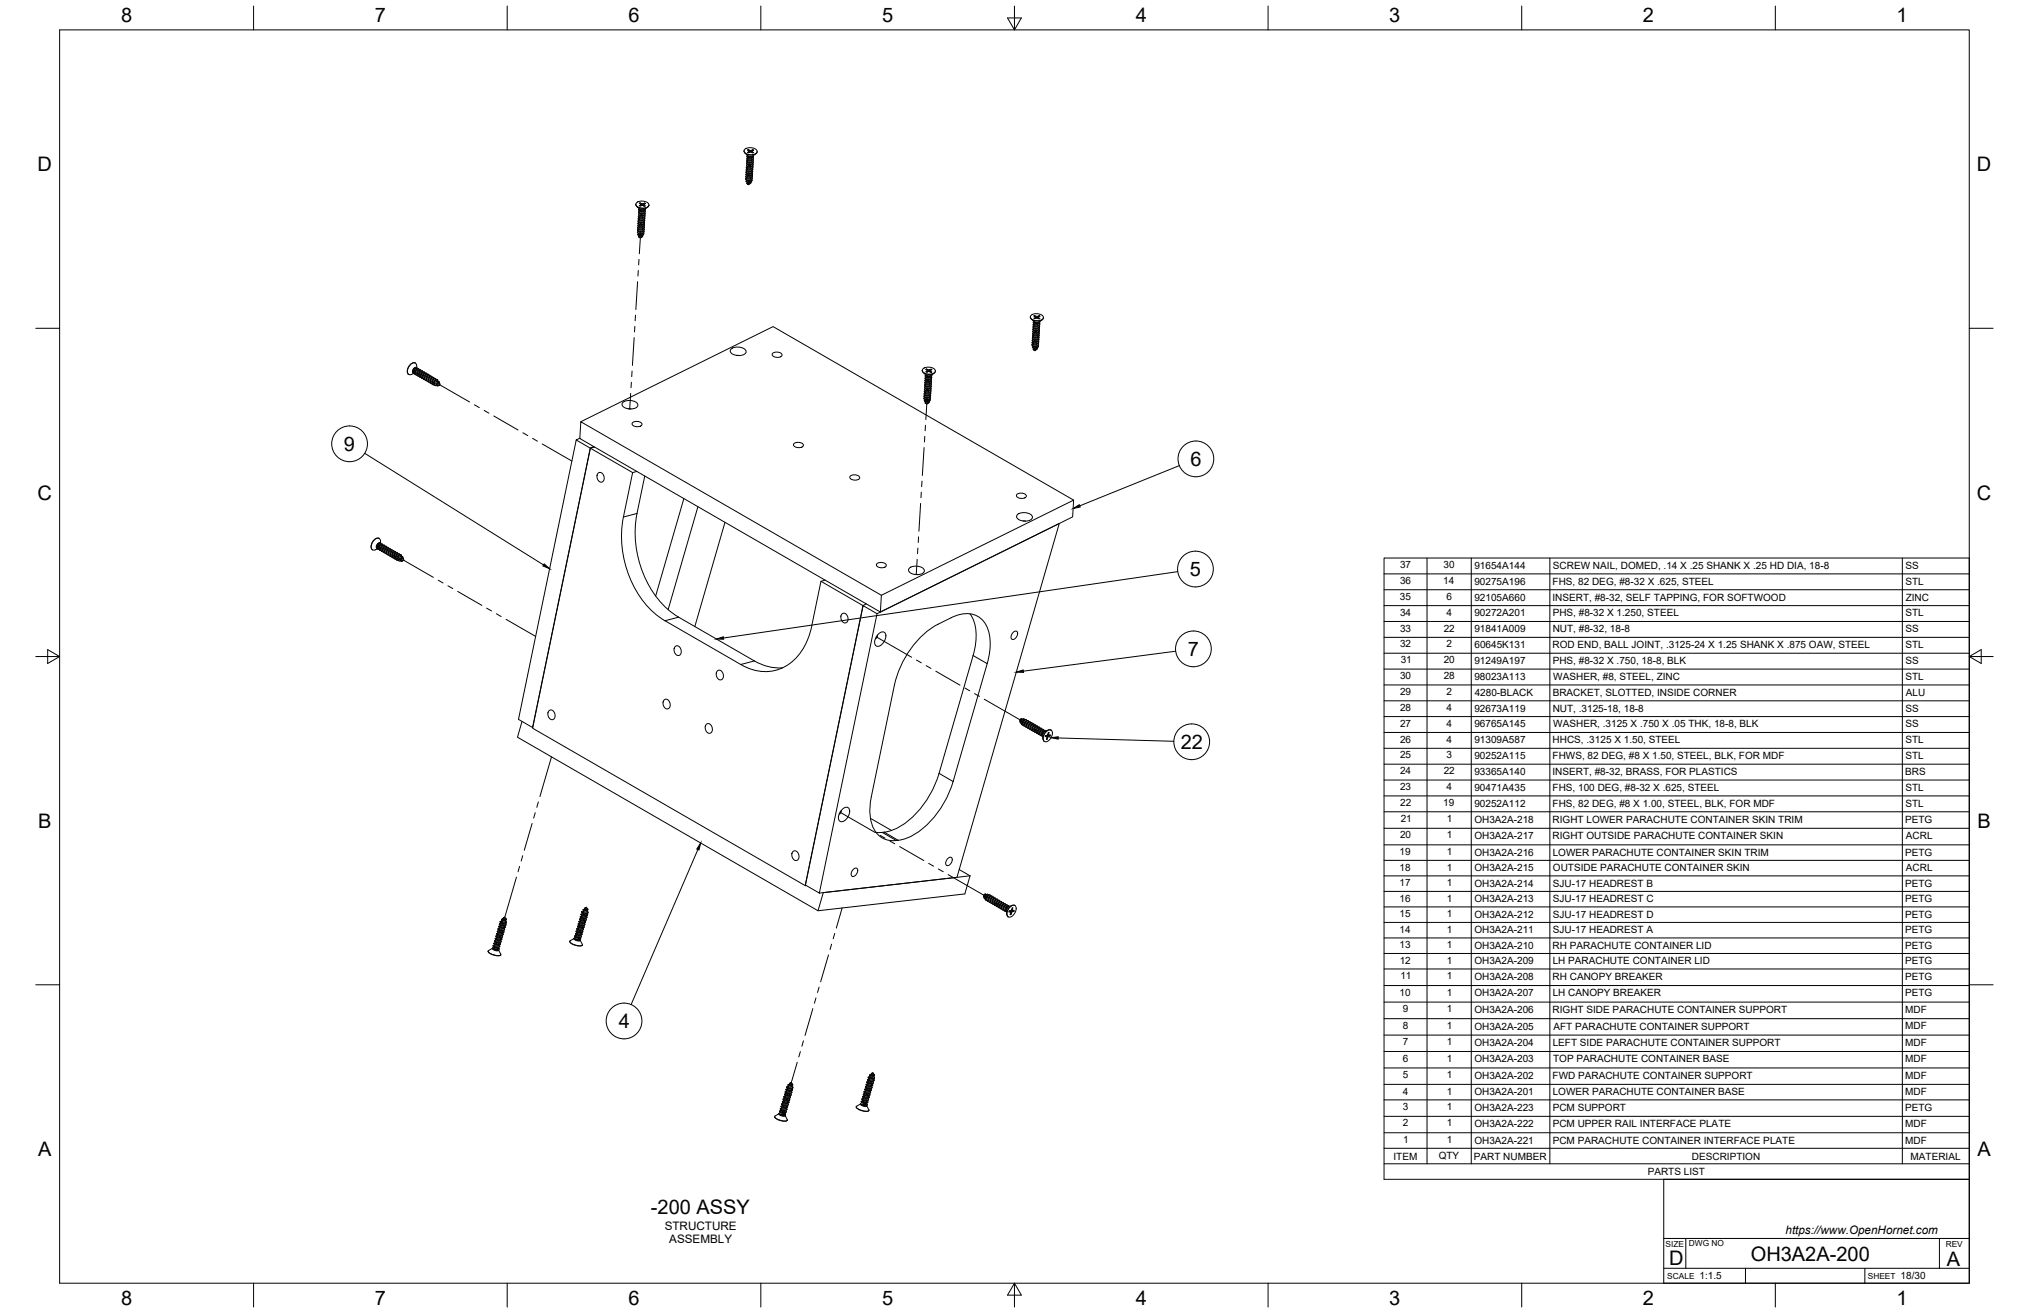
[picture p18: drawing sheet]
<svg xmlns="http://www.w3.org/2000/svg" width="864mm" height="559mm" viewBox="0 0 864 559" stroke-linecap="round" stroke-linejoin="round" font-family="sans-serif">
<defs><g id="words">
<g font-size="8.5">
<text x="51.6" y="9.4">8</text>
<text x="159.5" y="9.4">7</text>
<text x="267.5" y="9.4">6</text>
<text x="375.4" y="9.3">5</text>
<text x="483.4" y="9.4">4</text>
<text x="591.3" y="9.4">3</text>
<text x="699.3" y="9.4">2</text>
<text x="807.2" y="9.4">1</text>
<text x="16" y="72.9">D</text>
<text x="841.4" y="72.9">D</text>
<text x="146.4" y="191.9">9</text>
<text x="506.7" y="198.3">6</text>
<text x="16" y="212.6">C</text>
<text x="841.4" y="212.6">C</text>
<text x="506.4" y="245.2">5</text>
<text x="505.6" y="279.2">7</text>
<text x="502.6" y="318.8">22</text>
<text x="16.2" y="352.3">B</text>
<text x="841.7" y="352.3">B</text>
<text x="263.4" y="437.6">4</text>
<text x="16.2" y="492">A</text>
<text x="841.7" y="492">A</text>
<text x="277.1" y="516.7">-200 ASSY</text>
<text x="710.4" y="538.4">D</text>
<text x="745.2" y="536.7">OH3A2A-200</text>
<text x="828.7" y="538.8">A</text>
<text x="51.6" y="555.5">8</text>
<text x="159.5" y="555.5">7</text>
<text x="267.5" y="555.5">6</text>
<text x="375.4" y="555.4">5</text>
<text x="483.4" y="555.5">4</text>
<text x="591.3" y="555.5">3</text>
<text x="699.3" y="555.5">2</text>
<text x="807.2" y="555.5">1</text>
</g>
<g font-size="5">
<text x="282.9" y="523.3">STRUCTURE</text>
<text x="760" y="525.2">https://www.OpenHornet.com</text>
<text x="284.8" y="529.1">ASSEMBLY</text>
</g>
<g font-size="4.3">
<text x="595.9" y="241.8">37</text>
<text x="614.4" y="241.8">30</text>
<text x="627.5" y="242.1">91654A144</text>
<text x="661" y="242.1">SCREW NAIL, DOMED, .14 X .25 SHANK X .25 HD DIA, 18-8</text>
<text x="811" y="242.1">SS</text>
<text x="595.9" y="248.6">36</text>
<text x="614.3" y="248.6">14</text>
<text x="627.5" y="248.8">90275A196</text>
<text x="660.8" y="248.9">FHS, 82 DEG, #8-32 X .625, STEEL</text>
<text x="811" y="248.9">STL</text>
<text x="595.9" y="255.3">35</text>
<text x="615.6" y="255.3">6</text>
<text x="627.5" y="255.6">92105A660</text>
<text x="660.8" y="255.6">INSERT, #8-32, SELF TAPPING, FOR SOFTWOOD</text>
<text x="811.1" y="255.6">ZINC</text>
<text x="595.9" y="262.1">34</text>
<text x="615.7" y="262.1">4</text>
<text x="627.5" y="262.3">90272A201</text>
<text x="660.9" y="262.4">PHS, #8-32 X 1.250, STEEL</text>
<text x="811" y="262.4">STL</text>
<text x="595.9" y="268.8">33</text>
<text x="614.5" y="268.8">22</text>
<text x="627.5" y="269.1">91841A009</text>
<text x="660.9" y="269.1">NUT, #8-32, 18-8</text>
<text x="811" y="269.1">SS</text>
<text x="595.9" y="275.6">32</text>
<text x="615.7" y="275.6">2</text>
<text x="627.6" y="275.8">60645K131</text>
<text x="660.8" y="275.9">ROD END, BALL JOINT, .3125-24 X 1.25 SHANK X .875 OAW, STEEL</text>
<text x="811" y="275.9">STL</text>
<text x="596.2" y="282.3">31</text>
<text x="614.5" y="282.3">20</text>
<text x="627.5" y="282.6">91249A197</text>
<text x="660.9" y="282.6">PHS, #8-32 X .750, 18-8, BLK</text>
<text x="811" y="282.6">SS</text>
<text x="595.9" y="289.1">30</text>
<text x="614.5" y="289.1">28</text>
<text x="627.5" y="289.3">98023A113</text>
<text x="661.1" y="289.4">WASHER, #8, STEEL, ZINC</text>
<text x="811" y="289.4">STL</text>
<text x="595.9" y="295.8">29</text>
<text x="615.7" y="295.8">2</text>
<text x="627.7" y="296.1">4280-BLACK</text>
<text x="660.9" y="296.1">BRACKET, SLOTTED, INSIDE CORNER</text>
<text x="811.2" y="296.1">ALU</text>
<text x="595.9" y="302.6">28</text>
<text x="615.7" y="302.6">4</text>
<text x="627.5" y="302.8">92673A119</text>
<text x="660.9" y="302.8">NUT, .3125-18, 18-8</text>
<text x="811" y="302.9">SS</text>
<text x="595.9" y="309.3">27</text>
<text x="615.7" y="309.3">4</text>
<text x="627.5" y="309.5">96765A145</text>
<text x="661.1" y="309.6">WASHER, .3125 X .750 X .05 THK, 18-8, BLK</text>
<text x="811" y="309.6">SS</text>
<text x="595.9" y="316">26</text>
<text x="615.7" y="316">4</text>
<text x="627.5" y="316.3">91309A587</text>
<text x="660.8" y="316.3">HHCS, .3125 X 1.50, STEEL</text>
<text x="811" y="316.3">STL</text>
<text x="595.9" y="322.8">25</text>
<text x="615.6" y="322.8">3</text>
<text x="627.5" y="323">90252A115</text>
<text x="660.8" y="323.1">FHWS, 82 DEG, #8 X 1.50, STEEL, BLK, FOR MDF</text>
<text x="811" y="323.1">STL</text>
<text x="595.9" y="329.5">24</text>
<text x="614.5" y="329.5">22</text>
<text x="627.5" y="329.8">93365A140</text>
<text x="660.8" y="329.8">INSERT, #8-32, BRASS, FOR PLASTICS</text>
<text x="810.9" y="329.8">BRS</text>
<text x="595.9" y="336.3">23</text>
<text x="615.7" y="336.3">4</text>
<text x="627.5" y="336.5">90471A435</text>
<text x="660.8" y="336.6">FHS, 100 DEG, #8-32 X .625, STEEL</text>
<text x="811" y="336.6">STL</text>
<text x="595.9" y="343">22</text>
<text x="614.3" y="343">19</text>
<text x="627.5" y="343.3">90252A112</text>
<text x="660.8" y="343.3">FHS, 82 DEG, #8 X 1.00, STEEL, BLK, FOR MDF</text>
<text x="811" y="343.3">STL</text>
<text x="596.2" y="349.8">21</text>
<text x="615.8" y="349.8">1</text>
<text x="627.5" y="350.1">OH3A2A-218</text>
<text x="660.8" y="350.1">RIGHT LOWER PARACHUTE CONTAINER SKIN TRIM</text>
<text x="810.9" y="350.1">PETG</text>
<text x="595.9" y="356.8">20</text>
<text x="615.8" y="356.8">1</text>
<text x="627.5" y="357.1">OH3A2A-217</text>
<text x="660.8" y="357.1">RIGHT OUTSIDE PARACHUTE CONTAINER SKIN</text>
<text x="811.2" y="357.1">ACRL</text>
<text x="595.7" y="363.9">19</text>
<text x="615.8" y="363.9">1</text>
<text x="627.5" y="364.2">OH3A2A-216</text>
<text x="660.9" y="364.2">LOWER PARACHUTE CONTAINER SKIN TRIM</text>
<text x="810.9" y="364.2">PETG</text>
<text x="595.7" y="370.5">18</text>
<text x="615.8" y="370.5">1</text>
<text x="627.5" y="370.8">OH3A2A-215</text>
<text x="661" y="370.8">OUTSIDE PARACHUTE CONTAINER SKIN</text>
<text x="811.2" y="370.8">ACRL</text>
<text x="595.7" y="377.1">17</text>
<text x="615.8" y="377.1">1</text>
<text x="627.5" y="377.4">OH3A2A-214</text>
<text x="661" y="377.4">SJU-17 HEADREST B</text>
<text x="810.9" y="377.4">PETG</text>
<text x="595.7" y="383.7">16</text>
<text x="615.8" y="383.7">1</text>
<text x="627.5" y="384">OH3A2A-213</text>
<text x="661" y="384">SJU-17 HEADREST C</text>
<text x="810.9" y="384">PETG</text>
<text x="595.7" y="390.3">15</text>
<text x="615.8" y="390.3">1</text>
<text x="627.5" y="390.6">OH3A2A-212</text>
<text x="661" y="390.6">SJU-17 HEADREST D</text>
<text x="810.9" y="390.6">PETG</text>
<text x="595.7" y="396.9">14</text>
<text x="615.8" y="396.9">1</text>
<text x="627.5" y="397.2">OH3A2A-211</text>
<text x="661" y="397.2">SJU-17 HEADREST A</text>
<text x="810.9" y="397.2">PETG</text>
<text x="595.7" y="403.5">13</text>
<text x="615.8" y="403.5">1</text>
<text x="627.5" y="403.8">OH3A2A-210</text>
<text x="660.8" y="403.8">RH PARACHUTE CONTAINER LID</text>
<text x="810.9" y="403.8">PETG</text>
<text x="595.8" y="410.1">12</text>
<text x="615.8" y="410.1">1</text>
<text x="627.5" y="410.4">OH3A2A-209</text>
<text x="660.9" y="410.4">LH PARACHUTE CONTAINER LID</text>
<text x="810.9" y="410.4">PETG</text>
<text x="596" y="416.7">11</text>
<text x="615.8" y="416.7">1</text>
<text x="627.5" y="417">OH3A2A-208</text>
<text x="660.8" y="417">RH CANOPY BREAKER</text>
<text x="810.9" y="417">PETG</text>
<text x="595.7" y="423.8">10</text>
<text x="615.8" y="423.8">1</text>
<text x="627.5" y="424.1">OH3A2A-207</text>
<text x="660.9" y="424.1">LH CANOPY BREAKER</text>
<text x="810.9" y="424.1">PETG</text>
<text x="597" y="430.8">9</text>
<text x="615.8" y="430.8">1</text>
<text x="627.5" y="431.1">OH3A2A-206</text>
<text x="660.8" y="431.1">RIGHT SIDE PARACHUTE CONTAINER SUPPORT</text>
<text x="810.9" y="431.1">MDF</text>
<text x="597.1" y="437.9">8</text>
<text x="615.8" y="437.9">1</text>
<text x="627.5" y="438.1">OH3A2A-205</text>
<text x="661.2" y="438.1">AFT PARACHUTE CONTAINER SUPPORT</text>
<text x="810.9" y="438.1">MDF</text>
<text x="597" y="444.8">7</text>
<text x="615.8" y="444.9">1</text>
<text x="627.5" y="445.2">OH3A2A-204</text>
<text x="660.9" y="445.2">LEFT SIDE PARACHUTE CONTAINER SUPPORT</text>
<text x="810.9" y="445.1">MDF</text>
<text x="597.1" y="451.8">6</text>
<text x="615.8" y="451.8">1</text>
<text x="627.5" y="452.1">OH3A2A-203</text>
<text x="661.1" y="452.1">TOP PARACHUTE CONTAINER BASE</text>
<text x="810.9" y="452.1">MDF</text>
<text x="597" y="458.8">5</text>
<text x="615.8" y="458.8">1</text>
<text x="627.5" y="459.1">OH3A2A-202</text>
<text x="660.8" y="459.1">FWD PARACHUTE CONTAINER SUPPORT</text>
<text x="810.9" y="459.1">MDF</text>
<text x="597.1" y="465.8">4</text>
<text x="615.8" y="465.8">1</text>
<text x="627.5" y="466.1">OH3A2A-201</text>
<text x="660.9" y="466.1">LOWER PARACHUTE CONTAINER BASE</text>
<text x="810.9" y="466.1">MDF</text>
<text x="597.1" y="472.4">3</text>
<text x="615.8" y="472.4">1</text>
<text x="627.5" y="472.7">OH3A2A-223</text>
<text x="660.9" y="472.7">PCM SUPPORT</text>
<text x="810.9" y="472.7">PETG</text>
<text x="597.1" y="479.4">2</text>
<text x="615.8" y="479.4">1</text>
<text x="627.5" y="479.7">OH3A2A-222</text>
<text x="660.9" y="479.7">PCM UPPER RAIL INTERFACE PLATE</text>
<text x="810.9" y="479.7">MDF</text>
<text x="597.2" y="486.4">1</text>
<text x="615.8" y="486.4">1</text>
<text x="627.5" y="486.7">OH3A2A-221</text>
<text x="660.9" y="486.7">PCM PARACHUTE CONTAINER INTERFACE PLATE</text>
<text x="810.9" y="486.7">MDF</text>
<text x="593.1" y="493.5">ITEM</text>
<text x="612.4" y="493.4">QTY</text>
<text x="627.3" y="493.5">PART NUMBER</text>
<text x="720.1" y="493.5">DESCRIPTION</text>
<text x="813.2" y="493.5">MATERIAL</text>
<text x="701.3" y="500.1">PARTS LIST</text>
<text x="723.4" y="544.5">1:1.5</text>
<text x="809" y="544.5">18/30</text>
</g>
<g font-size="3.5">
<text x="708.9" y="530.9">SIZE</text>
<text x="718.9" y="530.5">DWG NO</text>
<text x="828.2" y="530.9">REV</text>
<text x="709.6" y="544.2">SCALE</text>
<text x="795" y="544.2">SHEET</text>
</g>
</g></defs>
<!-- layer: Visible -->
<g fill="none" stroke="#000" stroke-width=".43">
<path d="M316.7 64.2a3.3 3.3 0 0 0 5.6 .4M317 63.5a3.7 3.7 0 0 1 5.3 1 3.5 3.5 0 0 1-5.3 .5 .95 .95 0 0 1 0-1.5zM317.1 65.1l1.1 1a2.21 2.21 0 0 0 2.3 .2l1.3-.9M317.9 78.1l.6 .3M318 65.9a1.76 1.76 0 0 0 2.8 .2M318 77.6l.1 .3M318.1 66.2l.8 .7 1.6-.4M318.1 77.9l-.2 .2M318.1 66.3l-.1 .5 1 .3h.8l.7-.6M318.2 63.8l.3-.2a1.33 1.33 0 0 0 1.9 .1l.4 .2-.7 .5 .7 .5-.4 .2a1.33 1.33 0 0 0-1.9-.1l-.3-.2 .7-.5zM318.2 78.3l.4 .4 .3-.4M318.5 78.4h.1"/>
<path d="M318.4 78.4h.1M318.5 63.6l-.3 .2M318.5 63.7l.2 .4M318.7 64.5l.1 .4M318.9 64.3v.6M318.9 64.8v.1M319.1 64l.1 .7M319.4 77.5l-.6 .5-.7-.1M319.5 64.1l-.1 .6M319.6 77.4l-.5 .8-1.2-.1M319.6 77.6l-.3 .5-.8 .3M319.7 76.5l-1 .7-.7-.1-.2-.5 .7 .4 .9-.1"/>
<path d="M319.8 64l-.1 .7M320 76.3l-.1 .7-.9 .5-1.2-.1-.2-.4 .3-.2M320 64.7l-.1 .1M320 75.3l.1 .8-.7 .4-1.2 .1-.8-.5 .5-.4 .2 .4 .8 .1 .8-.6M320.1 64.4l-.1 .5M320.1 76.7l-.3 .6-.9 .3-1-.1-.3-.5M320.1 74.4v.8l-.7 .4-1.1 .1-.8-.5 .4-.5 .1 .4 .7 .1 1.1-.6M320.2 73.4v.7l-.7 .5-1.2 .1-.8-.4 .5-.5 .1 .4 1 .1 .7-.6M320.2 75.8l-.3 .6-1 .4-1.1-.2-.4-.5M320.2 64.6l-.1 .3M320.2 72.5l.1 .7-.8 .5-1.1 .1-.9-.5 .5-.5 .2 .4 .9 .1 .8-.6M320.2 74.8l-.3 .6-1.1 .4-1.1-.2-.3-.5"/>
<path d="M320.3 71.5v.7l-.7 .5-1.1 .1-.9-.4 .4-.5 .3 .4 .6 .1 1.1-.6M320.3 73.9l-.2 .5-1.1 .4-1.1-.1-.4-.6M320.3 70.5l.1 .7-.8 .6-1.1 .1-.8-.5 .4-.5 .3 .5 1.1-.1 .5-.5M320.4 72.9l-.3 .6-1 .4-1.1-.1-.5-.6M320.4 69.6v.7l-.7 .5-1.2 .1-.8-.5 .5-.4 .2 .4h1.1l.6-.5M320.4 71.9l-.4 .8-1 .3-1.2-.3-.2-.5M320.4 63.8l-.2 .4M320.4 63.8l.3 .2M320.4 63.7v.1M320.4 68.7l.1 .7-.7 .5-1.2 .1-.8-.5 .4-.5 .1 .4 .7 .1 1.1-.6M320.5 71l-.4 .7-.9 .3-1.2-.2-.3-.5M320.5 67.7l.1 .7-.8 .5-1.1 .1-.9-.5 .5-.4 .2 .4h.9l.8-.6"/>
<path d="M320.5 70l-.3 .7-.9 .3-1.2-.1-.4-.6M320.5 66.5l.2-.2-.3 .6-1.1 .3-1.1-.2-.3-.5M320.5 66.5h.1M320.6 66.8v.6l-.7 .6h-1.3l-.7-.5 .5-.4 .1 .4 .9 .1 .9-.6M320.6 69.1l-.4 .7-1.1 .3-1.2-.3-.1-.4M320.6 68.1l-.3 .7-.9 .3-1.2-.1-.4-.6M320.7 66.6l-.8 .4M320.7 67.2l-.4 .7-.9 .3-1.1-.1-.4-.6M322.3 64.5v.1M270.6 87a3.4 3.4 0 0 0 5.6 .3M271 86.2a3.7 3.7 0 0 1 5.2 1 3.5 3.5 0 0 1-5.2 .5 .95 .95 0 0 1 0-1.5zM271 87.9l1.1 1"/>
<path d="M271.9 89.3l.1 .4 .9 .3 1.1-.2 .6-.4M271.9 88.7a1.76 1.76 0 0 0 2.8 .1M272 88.9l.8 .7 1.6-.3M272 89l-.1 .4 .9 .4 1-.1 .6-.4M272.1 86.5l.4-.1a1.33 1.33 0 0 0 1.8 0l.4 .2-.7 .5 .7 .6-.4 .1a1.36 1.36 0 0 0-1.8 0l-.4-.3 .7-.4zM272.1 88.9a2.21 2.21 0 0 0 2.4 .1M272.1 86.6l.4-.2 .1 .4M272.7 87.2v.4M272.8 87.1v.5M272.8 87.5v.1M273 86.7l.1 .8M273.4 86.8v.6"/>
<path d="M273.6 99.2l-.4 .5-.7 .2-.6-.2-.1-.4 .6 .4 1-.1M273.7 86.7l-.1 .8M273.9 99v.7l-.8 .5-1.4-.1-.2-.4 .3-.2M274 98v.7l-.6 .5-1.4 .1-.7-.4 .5-.5 .2 .4h1l.7-.5M274 87.1l-.1 .3M274 99.4l-.3 .6-.8 .3-1.2-.1-.2-.4M274 97.1l.1 .7-.7 .5-1.4 .1-.6-.5 .4-.5 .3 .5h1l.6-.6M274.1 96.1l.1 .7-.7 .5-1.4 .1-.7-.4 .4-.5 .2 .4 .8 .1 1-.6M274.1 98.5l-.3 .6-.9 .4-1.2-.2-.4-.5M274.1 90.7l-1 .6-.7-.1-.2-.4M274.1 87.3l-.1 .4M274.2 95.2v.7l-.7 .5-1.3 .1-.7-.5 .4-.5 .4 .5h.9l.6-.6"/>
<path d="M274.2 97.5l-.3 .6-.9 .4-1.3-.1-.3-.6M274.2 94.2l.1 .7-.7 .5-1.4 .1-.7-.4 .5-.5 .2 .4h1l.7-.5M274.2 96.6l-.2 .6-1 .4-1.2-.1-.4-.6M274.3 93.3v.8l-.9 .5-1.2-.1-.6-.4 .5-.5 .2 .5h.8l.9-.6M274.3 95.6l-.3 .6-.9 .4-1.3-.1-.3-.6M274.3 92.3v.8l-.8 .5h-1.2l-.6-.4 .4-.5 .1 .4 .8 .1 1-.6M274.3 94.7l-.2 .6-1.1 .4-1.1-.2-.4-.5M274.3 86.4v.1M274.3 86.5l-.1 .4M274.3 86.5l.4 .2M274.4 91.4v.7l-.9 .5h-1.1l-.7-.4 .4-.5 .4 .5h1l.6-.6M274.4 93.7l-.3 .6-1 .4-1.1-.1-.4-.6"/>
<path d="M274.4 90.4v.9l-1.1 .4-1.4-.3-.1-.4 .4-.2M274.4 92.8l-.2 .6-1.1 .4-1-.2-.4-.5M274.5 89.5l.1 .6-.7 .6-1.1 .1-1-.5 .4-.5 .2 .4 .8 .1 1-.6M274.5 91.8l-.3 .6-1 .4-1.1-.1-.4-.6M274.6 90.8l-.3 .7-1.1 .4-1-.2-.4-.5M274.6 89.3l-.8 .4M274.6 89l-.2 .3M274.6 89.9l-.2 .6-1.1 .4-1.1-.1-.4-.6M274.6 89v.4M275.7 88.1l-1.2 .9M271.8 100.8l.6 .3M272 100.6l-.2 .2"/>
<path d="M272.1 101l.4 .4 .4-.4M272.4 101.1h.1M273.3 100.2l-.8 .6-.4-.1-.2-.4M273.5 100.1l-.5 .8-1.2-.1M273.6 100.3l-.3 .5-.9 .3M438.5 134.9a3.3 3.3 0 0 0 5.2 1.1l.4-.8M438.9 134.2a3.7 3.7 0 0 1 5.2 .9 3.5 3.5 0 0 1-5.2 .6 .95 .95 0 0 1 0-1.5zM438.9 135.8l1.1 1M439.8 137.2l.2 .4 .8 .3 1.1-.1 .6-.5M439.8 136.6a1.76 1.76 0 0 0 2.8 .2M439.9 136.8l.9 .7 1.5-.3M440 136.9l-.2 .4 .5 .4h1.5"/>
<path d="M440 134.5l.4-.2a1.33 1.33 0 0 0 1.9 0l.3 .3-.7 .4 .7 .6-.3 .2a1.36 1.36 0 0 0-1.9-.1l-.4-.2 .8-.5zM440.4 134.3l.1 .4M440.4 134.3l-.3 .2M440.6 135.2l.1 .4M440.8 135v.5M440.8 135.5h.1M441 134.6l.1 .8M441.3 134.7v.6M441.7 134.6l-.2 .8M441.9 135v.3M442 138.6l-1 .6-.7-.1-.1-.4M442 135.2v.4"/>
<path d="M442.1 137.6l-1 .7-.7-.2-.2-.3M442.3 134.3v.1M442.3 134.4l-.2 .5M442.3 134.4l.3 .2M442.3 139.3v.7l-.8 .5-1.1 .1-.8-.5 .5-.4 .2 .4h.9l.8-.6M442.3 137.2l-.5 .5M442.3 137.2l.3-.2-.1 .3M442.4 138.3l-.1 .9-.9 .4-1.6-.3-.1-.3 .5-.3M442.4 137.4v.8l-.9 .5-1.6-.3-.1-.4 .4-.3M442.4 139.7l-.2 .6-1.1 .4-1-.1-.5-.6M442.5 138.8l-.3 .6-1 .4-1-.1-.5-.6M442.5 137.3l-.7 .4"/>
<path d="M442.6 137.8l-.4 .7-1 .3-1.1-.1-.3-.6M443.6 136.1l-1.2 .8a2.21 2.21 0 0 1-2.3-.1M444.1 135.2v.1M176 158.4l.4 .8M176.3 157.4l-.3 1M176.7 154.5a3.2 3.2 0 0 0-2.7 4.9M176.7 154.5h.1M176.7 158.8l-.2-1.1 .7-1.1-.8 .6-.4 .9 .2 .9 .6 .3M177.1 156.6h.1M177.1 156.6l-.8 .6-.3 1.2M177.2 156.4l.2 .1M177.2 156.4a1.58 1.58 0 0 0-1.4 .8 1.58 1.58 0 0 0 .1 1.7"/>
<path d="M177.4 157.2l-.6 .5-.2 .8M177.5 156.5a1.95 1.95 0 0 0-.8-2 3.4 3.4 0 0 0-2.8 4.8 1.96 1.96 0 0 0 2.2-.3M177.7 157l-.1-.3a1.33 1.33 0 0 0-1.6 .2 1.33 1.33 0 0 0-.3 1.5l.5 .6M178.2 157h-.5l-.7 .8-.3 1.1 .5 .7M178.3 157.5h-.4l-.5 .6 .1 1.2M178.4 157.5l-.2-.5h-.5l-.7 1.1-.1 1.1 .8 .5M179 157.5h-.6l-.7 .9-.1 1.1 .4 .6M179.1 158h-.4l-.4 .5v1.2M179.2 157.9l-.1-.4h-.6l-.8 1.2 .1 1.2 .7 .3M179.8 157.9h-.6l-.7 .9-.1 1.1 .4 .6M179.9 158.5h-.4l-.5 .6 .1 1.1M180 158.4l-.1-.4-.4-.1-1 1.2v1.1l.7 .4"/>
<path d="M180.6 158.4h-.6l-.7 .8-.1 1.2 .4 .6M180.7 158.9h-.4l-.5 .6 .1 1.2M180.8 158.8l-.1-.4h-.5l-.9 1.1v1.2l.7 .4M181.4 158.8l-.7 .1-.6 .9-.1 1.1 .4 .6M181.5 159.4l-.8 .4v1.3M181.6 159.3l-.2-.5h-.4l-.9 1.1v1.1l.7 .6M182.2 159.3h-.6l-.7 .9-.1 1.2 .4 .5M182.3 159.9h-.5l-.3 .5v1.2M182.4 159.8l-.1-.5h-.5l-.9 1.2v1.1l.7 .4M183 159.8h-.6l-.7 .8-.2 1.2 .5 .6M311.3 148.4a4.7 4.7 0 0 1 6.3 1.1 2.82 2.82 0 0 1-3.8 1.8l-2.5-1a1.16 1.16 0 0 1 0-1.9zM313.5 151.3h1.2"/>
<path d="M328.9 150.4a2.98 2.98 0 0 1 4 .5 2.3 2.3 0 0 1-3.6 .8l-.6-.6zM392.5 157.6a3.3 3.3 0 0 0 5.2 1.1l.4-.8M392.9 156.9a3.7 3.7 0 0 1 5.2 1 3.5 3.5 0 0 1-5.2 .5 .95 .95 0 0 1 0-1.5zM392.9 158.5l1.2 1a2.21 2.21 0 0 0 2.3 .2l1.2-.9M393.8 159.9l.2 .5 1 .3 1.5-.7M393.9 159.3a1.76 1.76 0 0 0 2.8 .2M393.9 159.6l1 .7 1.4-.3M394 159.7l-.1 .4 .8 .4 1.1-.1 .5-.4M394 157.2l.4-.2a1.38 1.38 0 0 0 1.9 .1l.3 .2-.7 .5 .7 .5-.3 .2a1.33 1.33 0 0 0-1.9 0l-.4-.3 .8-.4zM394.1 157.2l.3-.2 .1 .5M394.6 157.9l.1 .4M394.8 157.8v.5"/>
<path d="M394.8 158.2h.1M395 157.4l.1 .7M395.3 157.5v.6M395.7 157.4l-.2 .7M395.9 157.8v.3M396 158v.3M396.3 157.1v.1M396.3 157.2l-.2 .4M396.3 157.2l.3 .2M396.4 159.9l.2-.2-.1 .3M396.4 159.9l-.1 .1M439.8 148.7l.5 .3"/>
<path d="M439.9 148.2v.4M439.9 148.5l-.1 .2M440.1 148.9l.1 .1M440.3 149h.1M440.8 149l-.3 .3-.2-.3M441.2 148.1l-.5 .5h-.8M441.5 148l-.4 .8-1.3-.1M441.5 148.2l-.3 .6-.9 .2M441.5 147.2l-.2 .4-.8 .2-.7-.1-.1-.4 .7 .4 .9-.1M441.8 142.4l-1 .6-.7-.1-.2-.4M441.8 146.9v.7l-.8 .5-1.4-.1-.2-.3 .3-.3M441.9 146l.1 .6-.7 .6h-1.4l-.6-.4 .4-.5 .2 .4 1 .1 .7-.6"/>
<path d="M441.9 147.3l-.2 .6-1 .4-1-.2-.3-.4M442 145v.8l-.9 .5h-1.2l-.6-.5 .5-.4 .2 .4 .8 .1 .9-.7M442 144.1v.7l-.8 .5h-1.2l-.6-.4 .4-.5 .3 .5h.9l.7-.6M442 146.4l-.2 .6-1.1 .4-1-.1-.4-.6M442.1 143.1l.1 .7-.7 .5-1.4 .1-.7-.5 .4-.4 .5 .5 .9-.1 .6-.6M442.1 145.4l-.3 .7-1 .4-1.1-.2-.4-.5M442.1 142.2v.8l-1.1 .5-1.4-.3-.1-.4 .4-.3M442.2 144.5l-.3 .6-1.1 .4-1.1-.2-.3-.5M442.2 141.2v.8l-.9 .5h-1l-.8-.4 .3-.5 1.1 .5 1-.7M442.2 143.5l-.3 .6-1 .4-1.1-.1-.4-.6M442.3 140.3v.6l-.9 .6h-1l-.8-.4 .4-.5 .3 .5 1.1-.1 .5-.5M442.3 142.6l-.3 .6-1.1 .4-1-.1-.4-.6"/>
<path d="M442.3 141.6l-.2 .6-1.1 .4-1-.1-.5-.6M442.4 140.7l-.3 .6-1 .4-1.2-.2-.3-.5M183.1 160.3h-.4l-.4 .5v1.2M183.2 160.2l-.1-.4h-.5l-.9 1.2v1.1l.7 .4M183.8 160.2l-.6 .1-.7 .7-.2 1.1 .5 .8M183.9 160.8h-.4l-.5 .6 .1 1.1M184 160.7l-.1-.4-.5-.1-.9 1.1v1.3l.7 .3M184.6 160.7h-.7l-.6 1-.1 1 .4 .6M184.7 161.2l-.8 .5v1.2M184.8 161.1l-.2-.4h-.4l-.9 1.1v1.1l.7 .5M185.3 161.1l-.8 .3-.5 1.1v.9l.4 .4M185.3 161.1h.1"/>
<path d="M185.5 161.7h-.5l-.4 .5-.1 .8 .3 .5M185.6 161.6l-.2-.5h-.4l-.9 1.2v1.2l.9 .4M185.8 161.5l-.9 1.2-.1 .9 .5 .5M185.8 161.5l.4 .1M185.8 161.5l.1 .1M185.9 161.6l.5 .2v.6M185.9 161.6l-.8 .7-.2 1.1 .3 .6h.8M185.9 161.6l.1 .6M186 162.2l.4 .2M186 162.2l-.6 .9 .5 .8M186.4 163.4l.5 .5M186.8 162.4l-.5 .1-.4 .7 .3 1"/>
<path d="M186.9 163.9l-.7 .3M186.9 162.9l-.1-.5-.6 .4-.2 .9 .2 .5M186.9 163.9h.1M187 163.4l.2-.1v.3M187 163.9l-.8 .3M187 163.9h.1M187 163.4l.3 .4-.4 .1M187 163l-.4-.2-.2 .6M187 163.3v.1M187 163.3h.1M187.1 163.3l-.2-.4-.6 .5M247.2 179.5l127.9 73.8-.4 7.2-127.9-73.9z"/>
<path d="M247.2 179.5l81.8-40.5 128 73.9M265.2 171.2a4.7 4.7 0 0 1 6.3 1 2.82 2.82 0 0 1-3.7 1.8l-2.6-.9a1.16 1.16 0 0 1 0-1.9zM267.5 174h1.1M269.2 179.9a2.98 2.98 0 0 1 4 .5 2.3 2.3 0 0 1-3.6 .8l-.6-.6zM393.8 171.5l.5 .3M393.9 171l.1 .3M394 171.3l-.2 .2M394.1 171.7l.4 .4 .3-.4M394.3 171.8h.1M395.2 170.9l-.5 .5-.7-.1M395.5 170.8l-.5 .8-1.2-.1M395.5 171l-.4 .6-.8 .2"/>
<path d="M395.5 169.9l-.3 .5-.7 .2-.7-.2-.1-.4 .7 .4 .9-.1M395.8 169.7v.7l-.9 .5-1.3-.2-.2-.3 .3-.2M395.9 168.7v.8l-.7 .4-1.2 .1-.8-.5 .5-.4 .1 .3 .9 .2 .9-.6M395.9 170.1l-.3 .6-.7 .3-1.2-.1-.3-.4M396 167.8v.7l-.7 .5-1.2 .1-.8-.5 .5-.5 .1 .4 .8 .1 .9-.6M396 166.8l.1 .7-.8 .5-1.1 .1-.8-.5 .4-.4 .2 .4 .9 .1 .8-.6M396 169.1l-.3 .7-1 .4-1-.2-.5-.5M396.1 165.9l.1 .6-.8 .6-1.2 .1-.8-.5 .5-.5 .1 .4 1 .1 .8-.6M396.1 168.2l-.3 .6-1 .4-1-.1-.5-.6M396.1 164.9l.1 .8-.7 .4-1.2 .1-.8-.5 .5-.4 .3 .4 .7 .1 .8-.6M396.2 167.2l-.4 .7-1 .4-1.1-.2-.3-.5M396.2 164l.1 .6-.8 .6-1.1 .1-.9-.5 .5-.5 .2 .5h.9l.8-.6"/>
<path d="M396.2 166.3l-.3 .6-1 .4-1.1-.1-.4-.6M396.3 163v.7l-.7 .5-1.3 .1-.7-.5 .5-.4 .2 .4h.9l.7-.5M396.3 165.3l-.3 .7-1.1 .3-1-.1-.4-.5M396.3 162.1v.7l-.7 .5-1.1 .1-.9-.6 .5-.4 .3 .5h1l.6-.6M396.3 164.4l-.3 .6-.9 .4-1.3-.2-.3-.5M396.4 161.1v.7l-.7 .5-1.2 .1-.8-.5 .5-.4 .2 .4h.8l.8-.5M396.4 163.4l-.3 .7-1 .3-1.1-.1-.4-.6M396.4 160.1l.1 .7-.8 .6-1.1 .1-.8-.5 .4-.5 .3 .5h.8l.8-.6M396.5 162.5l-.4 .6-.9 .4-1.1-.1-.5-.6M396.5 161.5l-.3 .7-1 .3-1.2-.2-.3-.5M396.5 160l-.7 .4M396.6 160.6l-.4 .6-.9 .4-1.2-.2-.3-.5"/>
<path d="M246.8 186.5l-1.5 .8 5.9 3.4-24.5 118.9-6-3.4 24.6-118.9M251.3 190.8l18 10.3 1.8-.5M252.6 190l-1.4 .7M253.1 190.3l-1.8 .5-24.6 119.1 116.1 67M337.9 188.8a2.98 2.98 0 0 1 4 .5 2.3 2.3 0 0 1-3.6 .8l-.6-.6zM254.5 201.4a1.94 1.94 0 0 1 2.2 .4 1.94 1.94 0 0 1 .4 2.2 1.42 1.42 0 0 1-1.5 1.2 1.42 1.42 0 0 1-1.3-1.3l-.2-1.6zM269.3 201.1l-4 19a44.6 44.6 0 0 0 14.3 41.7l3.4 2.4 32.3 18.6a18.6 18.6 0 0 0 27.2-8 30.5 30.5 0 0 0 3-8.5l3.9-18.9 1.8-.5M271.1 218.5a44.6 44.6 0 0 0 14.3 41.8l3.4 2.4 32.3 18.6M274.4 202.6l-3.3 15.9M291.1 212.2l-12 41.5M297.1 215.6l-12.7 43.9M361.9 202.6a2.98 2.98 0 0 1 4 .5 2.3 2.3 0 0 1-3.6 .8l-.6-.6z"/>
<path d="M432.8 210.4a2.98 2.98 0 0 1 4 .5 2.3 2.3 0 0 1-3.6 .8l-.6-.6zM433.2 218.9a4.7 4.7 0 0 1 6.2 1 2.82 2.82 0 0 1-3.7 1.9l-2.5-1a1.16 1.16 0 0 1 0-1.9zM158.5 234h.1M160.5 233l.5 .8M160.8 232.1l-.2 1M161.2 233.2l.1 .2M161.2 233.2v-1.2l.6-.8-.7 .4-.4 1v.8l.7 .5M161.4 229.2a3.2 3.2 0 0 0-3.4 4l.5 .8M161.7 231.2h.1M161.7 231.2l-.8 .6-.4 1.2M161.9 231.1a1.52 1.52 0 0 0-1.5 .7 1.52 1.52 0 0 0 .1 1.8M162 231.8l-.6 .6-.2 .8"/>
<path d="M162 231.2a1.91 1.91 0 0 0-.8-2.1 3.4 3.4 0 0 0-2.7 4.8 1.93 1.93 0 0 0 2.1-.3M162.3 231.6l-.1-.2a1.33 1.33 0 0 0-1.6 .1 1.33 1.33 0 0 0-.3 1.5l.5 .6M162.8 231.6l-.7 .1-.6 .9-.1 1.1 .4 .6M162.9 232.2l-.4-.1-.4 .5v1.3M163 232.1l-.1-.5-.6 .1-.8 1v1.2l.7 .5M163.5 232l-.7 .2-.6 .9v1l.4 .6M163.5 232l.1 .1M163.7 232.6l-.5 .1-.3 .5v1.2M163.8 232.6l-.2-.5h-.4l-.9 1.2v1.1l.7 .4M164.4 232.6h-.7l-.6 .8-.2 1 .5 .8M164.5 233.1h-.5l-.3 .5v1.2M164.6 233l-.1-.4-.5-.1-.9 1.2v1.2l.7 .4"/>
<path d="M165.2 233l-.7 .1-.7 1-.1 .9 .5 .6M165.3 233.6l-.8 .4v1.3M165.4 233.5l-.2-.5h-.4l-.9 1.1v1.1l.7 .5M166 233.5h-.7l-.6 .9-.2 1 .5 .7M166.1 234h-.4l-.5 .5 .1 1.2M166.2 233.9l-.2-.4h-.4l-.8 1-.1 1.2 .7 .5M166.8 233.9h-.6l-.7 .9-.2 1.1 .5 .7M166.9 234.5h-.5l-.3 .5v1.2M167 234.4l-.2-.5-.4 .1-.9 1.1v1.2l.7 .4M167.6 234.4h-.6l-.7 .8-.2 1.1 .5 .7M167.7 235l-.4-.1-.5 .6 .1 1.2M167.8 234.9l-.2-.5h-.5l-.8 1.1v1.2l.7 .4"/>
<path d="M168.4 234.8l-.7 .1-.7 .9-.1 1.1 .5 .6M168.5 235.4l-.8 .4v1.3M168.6 235.3l-.2-.4h-.4l-.9 1.2v1l.7 .5M169.2 235.3l-.6 .1-.7 .8-.2 1.1 .5 .7M169.3 235.9h-.4l-.5 .5 .1 1.2M169.4 235.8l-.2-.5h-.4l-.8 1-.1 1.3 .7 .4M170 235.8h-.7l-.6 .8-.2 1.1 .5 .7M170.1 236.3h-.5l-.4 .6-.1 .8 .3 .4M170.2 236.3l-.2-.5h-.3l-1 1.1v1.2l.9 .4M170.4 236.2l-1 1.2v.9l.4 .4M170.4 236.2h.4M170.4 236.2h.1"/>
<path d="M170.5 236.2l.4 .2v.6M170.5 236.2l-.7 .7-.3 1.2 .4 .6h.7M170.5 236.2l.1 .6M170.6 236.8l.4 .2M170.6 236.8l-.6 .9 .5 .8M170.7 238.8h.1M170.9 238.1l.3-.6 .4 .2-.2-.7-.8 .7 .2 1.1M170.9 238.1l.6 .4M171.4 237h-.4l-.4 .6 .1 1.2M171.5 238.5l-.7 .3M171.5 238.5h.1M171.6 238.5l-.8 .3"/>
<path d="M171.6 238.5h.1M171.6 238l.2 .1M171.6 237.9l.2 .3M171.6 237.9h.1M171.7 237.9l-.2-.3-.6 .4M171.7 238.1l.2 .4h-.4M308.6 222.3l-12.9 44.4M373.2 239.9a2.98 2.98 0 0 1 4 .5 2.3 2.3 0 0 1-3.6 .8l-.6-.6zM435.4 221.7l1.1 .1M349.4 247.4l18 10.4M367.3 257.7l6 3.5-24.6 118.9-5.9-3.5zM367.4 257.8l-24.6 119.1h.3"/>
<path d="M368.7 257l-1.4 .7M375.1 253.3l81.9-40.4-.5 7.1-81.8 40.5M387.2 241.7a4.7 4.7 0 0 1 6.2 1 2.82 2.82 0 0 1-3.7 1.8l-2.5-.9a1.16 1.16 0 0 1 0-1.9zM389.4 244.5l1.1 .1M287.3 275.2a1.94 1.94 0 0 1 2.2 .4 1.94 1.94 0 0 1 .4 2.2 1.42 1.42 0 0 1-1.5 1.2 1.42 1.42 0 0 1-1.3-1.4l-.2-1.6zM358.3 261.3a1.94 1.94 0 0 1 2.2 .4 1.94 1.94 0 0 1 .4 2.2 1.42 1.42 0 0 1-1.5 1.3 1.42 1.42 0 0 1-1.3-1.4l-.2-1.6zM373.3 261.2l77.5-38.4-43.5 150.6-58.6 6.7M373.5 270.2l-.2 1-.7 .7M373.6 270.1l.5-.5a1.67 1.67 0 0 1 2.3-.5 1.67 1.67 0 0 1 .6 2.2 4.2 4.2 0 0 1-3.8 3.7 2.95 2.95 0 0 1 0-4.3zM399.3 265.7a35.8 35.8 0 0 1 9.4-4.2 9.6 9.6 0 0 1 12.3 8.1 26.1 26.1 0 0 1-.8 12.8l-14.5 50.2a38.5 38.5 0 0 1-19 23.8 12 12 0 0 1-12.6-.8 15.9 15.9 0 0 1-3.6-14.4l10.2-49.5M399.3 265.6a39.6 39.6 0 0 0-18.6 26.1M412.9 261.2a20.7 20.7 0 0 1 1.3 17.8l-14.5 50.1a38.4 38.4 0 0 1-18.9 23.8 16.2 16.2 0 0 1-8 1.4"/>
<path d="M431.3 269a1.09 1.09 0 0 1 1.7-.1 1.09 1.09 0 0 1-.1 1.6 1.54 1.54 0 0 1-.9 1.4 1.54 1.54 0 0 1-1.6-.3l.1-1.4zM282.6 297.9a1.94 1.94 0 0 1 2.2 .4 1.94 1.94 0 0 1 .4 2.2 1.42 1.42 0 0 1-1.5 1.3 1.42 1.42 0 0 1-1.3-1.4l-.2-1.6zM305.3 285.6a1.94 1.94 0 0 1 2.2 .4 1.94 1.94 0 0 1 .4 2.2 1.42 1.42 0 0 1-1.5 1.2 1.42 1.42 0 0 1-1.4-1.4l-.1-1.6zM321.1 281.3a20.7 20.7 0 0 0 12 2.9M222.2 307l-1.9 6.8 127.9 73.8 2.2-7.7 62.5-7.2M226.8 309.6h-.1M233.6 302.5a1.94 1.94 0 0 1 2.2 .4 1.94 1.94 0 0 1 .4 2.2 1.42 1.42 0 0 1-1.5 1.2 1.42 1.42 0 0 1-1.3-1.4l-.2-1.6zM300.6 308.3a1.94 1.94 0 0 1 2.2 .4 1.94 1.94 0 0 1 .4 2.2 1.42 1.42 0 0 1-1.5 1.2 1.42 1.42 0 0 1-1.4-1.4l-.1-1.6zM434.3 306.2l-.3 .1 .1 .4M434.9 305.9l-.5 .1-.3 .7 .4 1M434.9 305.9h.1M435 306.1l-.3-.2-.5 .7v.7l.4 .4"/>
<path d="M435.2 306.2l-.6 .2v1M435.5 308.5l-.1 .1M435.9 306l-.7 .1-.5 1v.9l.4 .5M436.1 306.4l-.2-.4h-.4l-.7 1v1.1l.6 .5M436.1 306.4h-.4l-.5 .7 .2 1M436.1 306.4l-1 1M436.8 306.3h-.5l-.7 .8-.2 1.1 .4 .7M436.9 306.9l-.4-.1-.4 .6 .1 1.2M437 306.8l-.1-.5h-.5l-.8 1.1-.1 1.1 .8 .5M437.6 307.3l-.8 .8 .1 .9M437.6 307.3h.1M437.6 306.8h-.6l-.7 .9-.1 1.1 .4 .6"/>
<path d="M437.8 307.2l-.1-.4h-.5l-.9 1.2 .1 1.2 .7 .3M438.1 310.3h.1M438.4 307.2l-.6 .1-.7 .8-.1 1.1 .5 .7M438.5 307.8h-.4l-.4 .5v1.2M438.6 307.7l-.1-.4-.4-.1-1 1.2v1.1l.8 .4M439.2 307.7h-.6l-.7 .8-.2 1.1 .4 .7M439.3 308.3l-.4-.1-.5 .6 .2 1.2M439.4 308.1l-.1-.4h-.5l-.8 1.1v1.2l.7 .4M440 308.1l-.7 .1-.6 .9-.1 1.1 .4 .6M440.1 308.7l-.8 .4 .1 1.3M440.2 308.6l-.2-.5h-.3l-.9 1.1-.1 1.1 .8 .6M440.8 308.6h-.6l-.7 .9-.1 1.1 .4 .6"/>
<path d="M440.9 309.2h-.5l-.3 .5v1.2M441 309.1l-.1-.5h-.5l-.9 1.2v1.1l.7 .4M441.6 309.1h-.6l-.7 .8-.1 1.2 .4 .6M441.7 309.6h-.4l-.4 .5v1.2M441.8 309.5l-.2-.4h-.4l-.9 1.2 .1 1.1 .6 .4M442.4 309.5l-.6 .1-.6 .7-.3 1.1 .5 .8M442.5 310.1h-.4l-.5 .6 .1 1.1M442.6 310l-.1-.4-.5-.1-.8 1.1v1.3l.7 .4M443.2 310h-.6l-.7 1-.1 1 .4 .6M443.3 310.6l-.8 .4v1.3M443.4 310.5l-.2-.5-.5 .1-.8 1.2 .1 1.1 .7 .3M443.6 312.7l.1 .7-.3-.6"/>
<path d="M443.6 311.9l-.2 .9M443.8 313.2l.1 1.4M443.9 311.3l.7-.4 .4 .2-1 .5-.5 1.1zM444 310.5l-.5-.1-.8 1-.1 1.1 .4 .6M444.1 311h-.5l-.3 .5v1.2M444.2 310.9l-.2-.4h-.4l-.9 1.1v1.1l.8 .5M444.8 310.9h-.5l-.5 .4-.4 1.5M445.1 313l.8 .8M445.1 311.6l.4-.4a1.38 1.38 0 0 1 1.9-.5 1.38 1.38 0 0 1 .5 1.9 3.3 3.3 0 0 1-3.3 3 2.98 2.98 0 0 1 .5-4zM445.2 311.1a1.74 1.74 0 0 0-1.4 2.4M445.3 313l.8 .5M445.4 313.5l-.5-.4 .7 .5"/>
<path d="M445.5 314.3l.1 .3h-.2M445.6 313l.8 .4M445.6 314.6h.1M446 312.4l.3 .1M446.1 310.7l-1.7 .9-.6 1.6M446.2 311.7h.4l-.3 1.1h.8l-.2 .5-.8 .2-.4 1.1h-.3l.2-1-.8-.1 .2-.4 .8-.3zM446.3 312.8l-.4-.2 .6 .3M447 312.8l-.1 .5-1.2-.4M447.3 310.7h.1M447.3 310.7a3.2 3.2 0 0 0-2.8 4.9M358.1 344.9l-.2 .9-.7 .7M358.2 344.8l.5-.5a1.67 1.67 0 0 1 2.2-.6 1.67 1.67 0 0 1 .7 2.2 4.2 4.2 0 0 1-3.9 3.8 2.95 2.95 0 0 1 .1-4.4z"/>
<path d="M370.5 348.3l9 5.1M337.5 362.4a1.94 1.94 0 0 1 2.2 .4 1.94 1.94 0 0 1 .3 2.2 1.42 1.42 0 0 1-1.4 1.3 1.42 1.42 0 0 1-1.4-1.4l-.1-1.6zM363.3 369.9a1.09 1.09 0 0 1 1.6-.2 1.09 1.09 0 0 1 0 1.7 1.54 1.54 0 0 1-.9 1.4 1.54 1.54 0 0 1-1.7-.3l.2-1.4zM403.5 365.3a1.09 1.09 0 0 1 1.7-.2 1.09 1.09 0 0 1-.1 1.6 1.54 1.54 0 0 1-.9 1.4 1.54 1.54 0 0 1-1.6-.2l.1-1.4zM408.3 370.1l4.6 2.6M412.9 372.7l-2.2 7.7-62.5 7.2M210.8 399.4l.3 .4 1.1 .3h1.1l.3-.5M210.8 399.6l.3 .3M211.1 398.4l.4 .4 1.2 .3 .9-.1 .3-.4M211.1 398.6l.8 .5h1.4M211.1 399.9l-.1 .4M211.1 399.9l1.9 .2"/>
<path d="M211.4 397.3l.2 .4 1.2 .4 1-.1 .4-.4M211.4 397.6l.3 .3M211.4 398.9l-.1 .4M211.7 396.3l.4 .5 1.2 .2 .9-.1 .3-.3M211.7 397.8l1.9 .2-.3 .5h-.9l-.8-.2zM211.7 396.6l.7 .4h1.5M212 395.3l.2 .3 1.3 .4 .9-.1 .4-.4M212 395.5l.3 .3M212 396.8l-.1 .4M212.3 394.3l.3 .4 1.3 .3 .9-.1 .3-.4M212.3 394.5l.3 .3M212.3 395.8l-.1 .4"/>
<path d="M212.3 395.8l1.9 .2M212.6 393.2l.1 .4 1.4 .4 .9-.1 .4-.4M212.6 393.5l.8 .5 1.4-.1-.6 .5-1.4-.3M212.6 394.8l-.1 .4M212.6 394.8l1.9 .2M212.9 392.2l.4 .5M212.9 392.5l.3 .2M212.9 393.7l-.1 .4M213.2 392.7l-.1 .4M213.2 392.7l.3 .2M213.3 399.1l-.6 .5-1.4-.3M213.3 392.7l.2 .2"/>
<path d="M213.3 399.1l.3 .5-.6 .4-2.2-.5 .5-.2M213.3 392.5v.2M213.4 392.1l.4 .1M213.4 392.1l-.5 .1 .4 .3M213.5 391.3l.9 .4 .8-.1 .3-.3M213.5 391.4l.2 .2M213.5 392.9h1.5M213.6 398l.3 .6-.7 .4-2.1-.6 .5-.2M213.7 391.6l1.3 .1M213.7 391.6l-.3 .5M213.8 392.2l-.5 .3M213.9 397l-.6 .5-1.4-.3"/>
<path d="M213.9 397l.3 .6-.6 .3-2.2-.5 .5-.2M214.2 390.8l.8 .4M214.2 396l-.5 .5-1.5-.3M214.2 396l.3 .6-.7 .3-2.1-.5 .5-.2M214.2 390.6l.5 .1h-.4M214.2 390.6l.1 .1M214.3 390.7l-.4 .5M214.5 395l-.6 .5-1.4-.3M214.5 395l.3 .5-.6 .4-2.2-.5 .5-.2M214.5 390.5l.4-.3 .2 1h-1.2M214.5 390.5l-.3 .1M214.5 390.5l.2 .2"/>
<path d="M214.8 393.9l.3 .6-.7 .4-2.1-.6 .5-.2M215.1 390.7l.3 .4M215.1 392.9l-.5 .5-1.5-.3M215.1 392.9l.3 .6-.6 .3-2.2-.5 .5-.2M215.1 392.9h.1M215.2 391.7l-.2 .5h-1.2M215.2 391.8l.4 .5-.4 .4-1.9-.2M215.3 391l.1 .1M215.4 391.1l-.5 .5-1.4-.3 .4-.1M215.5 392.5l-.7 .4-1.5-.2M244.3 399.5l-1.8 1.1a4.6 4.6 0 0 0 5.4 1.5l-.9-1.8M244.3 399.4a1.97 1.97 0 0 0 2.7 .9"/>
<path d="M244.6 398.3l.4 .5 1.1 .2h1l.4-.4M244.7 398.6l.3 .2M244.8 399.6l1.6 .5M244.9 398.8l-.5 .5a2.02 2.02 0 0 0 2.6 .7v-.1M244.9 397.3l.4 .4 1.3 .3h.8l.4-.5M245 397.5l.7 .5h1.4M245 398.8l1.8 .2M245 398.9l1 .4h.8M245.2 396.3l.4 .4 1.1 .3 1-.1 .4-.4M245.3 396.5l.3 .3M245.3 397.8l-.2 .4M245.5 395.2l.4 .5 1.3 .3 .9-.2 .2-.3"/>
<path d="M245.6 396.8l1.8 .2-.2 .4-.9 .1-.9-.3zM245.6 395.5l.7 .4h1.4M245.8 394.2l.4 .4 1.1 .3 1-.1 .3-.3M245.9 394.5l.7 .4h1.4M245.9 395.7l-.2 .4M246.1 393.2l.2 .3 1.3 .4 .9-.1 .4-.4M246.1 393.4l.4 .3M246.1 394.7l-.1 .4M246.4 392.1l2 .2 .5-.5 .3 .6-1.2 .3zM246.4 392.1l.4 .5 1.2 .3 .9-.1 .3-.4M246.4 393.7v.4l.8 .3 .9-.1 .2-.4M246.4 392.4l.4 .3"/>
<path d="M246.5 393.7l1.8 .2M246.7 391.1l.3 .4 1.2 .3h.9l.4-.4M246.7 392.6l-.1 .5M246.8 391.4l.6 .4h1.5M246.8 392.7l1.8 .2M246.8 399.2v.1M246.8 399.3l-.7 .4-1.3-.1 1.5 .3M246.8 399v.2M246.9 399l.2 .7-.8 .2M247 399.9l-.6 .2M247 390.1l.4 .4 1.2 .3 .9-.1 .3-.3M247 399.9h-.7"/>
<path d="M247 391.6l-.1 .4M247.1 390.4l.8 .4h1.3M247.1 398l-.7 .5-1.3-.3M247.2 398l.3 .6-.7 .3-2.2-.5 .6-.2M247.2 399.6l-.2 .3M247.3 389.1l.2 .3 1.3 .4 1-.1 .3-.4M247.3 390.6v.5l.9 .2 .7-.1 .3-.4M247.4 389.3l.6 .5h1.5M247.5 397l.3 .5-.6 .4-2.3-.6 .5-.1M247.6 388l.4 .5M247.6 389.6l-.1 .4M247.6 388.3l.7 .4"/>
<path d="M247.7 395.9l-.7 .6-1.3-.4M247.8 395.9l.3 .6-.7 .4-2.2-.6 .5-.2M247.9 388.5l-.1 .5M248 394.9l-.5 .5-1.5-.3M248 388.5l.3 .2M248.1 394.9l.2 .7-.7 .2-2.1-.5 .5-.2M248.1 388.4l-.1 .1M248.2 387.9l.3 .1M248.2 387.9l-.6 .1 .5 .4M248.2 387.1l.9 .5 .9-.1 .2-.3M248.2 387.3l.2 .2M248.3 388.7h1.4"/>
<path d="M248.3 393.9l.3 .5-.7 .4-2.1-.5 .5-.2M248.4 387.5l-.2 .4M248.4 387.5h1.3M248.5 388l-.4 .4M248.6 392.9l-.6 .5-1.4-.3M248.6 392.9l.3 .6-.7 .3-2.1-.6 .5-.2M248.7 387l1 .1M248.9 386.7l-.2 .3M248.9 386.6l.8 .5M249 386.4v.1M249 386.4l.4 .1M249 386.5h.4"/>
<path d="M249 386.5l-.1 .2M249.2 390.8l.3 .6-.6 .3-2.2-.5 .5-.2M249.3 386.4l.3-.3 .1 1M249.3 386.3l-.3 .1M249.3 386.3l.1 .2M249.5 389.8l-.7 .5-1.3-.3M249.5 389.8l.3 .5-.7 .4-2.1-.5 .5-.2M249.8 386.5l.4 .4M249.8 388.7l-.6 .6-1.4-.3M249.8 388.7l.3 .6-.6 .4-2.2-.6 .5-.2M249.8 388.7h.1M249.9 387.5l-.2 .6-1.2-.1"/>
<path d="M249.9 387.7l.4 .5-.3 .3-1.9-.1M250.1 386.8v.1M250.1 386.9h.1M250.2 386.9l-.5 .5-1.5-.3 .5-.1M250.3 388.3l-.8 .4-1.5-.2M418.9 380.8l-.3 .1 .1 .4M419.5 380.5l-.5 .1-.3 .6 .4 1.1M419.5 380.5h.1M419.6 380.8l-.3-.2-.5 .7v.6l.4 .5M419.8 380.8h-.4l-.3 .4 .1 .9M420 383.2h.1M420.5 380.7l-.7 .1-.6 1v.8l.5 .5"/>
<path d="M420.6 381l-.4-.4-.8 1v1.2l.6 .4M420.7 381.1h-.5l-.4 .6 .1 1.1M420.7 381l-1 1M421.4 380.9l-.7 .1-.6 .9-.1 1.1 .4 .6M421.5 381.5l-.4-.1-.4 .5v1.3M421.6 381.4l-.1-.4-.5-.1-.8 1.1-.1 1.2 .8 .5M422.2 381.4h-.6l-.7 1-.1 1.1 .4 .5M422.3 382h-.5l-.3 .5v1.2M422.4 381.9l-.2-.5h-.4l-.9 1.2v1.1l.7 .4M423 381.9h-.6l-.7 .8-.2 1.1 .5 .7M423.1 382.4h-.4l-.5 .6 .1 1.1M423.2 382.3l-.2-.4h-.5l-.8 1.1v1.2l.7 .4"/>
<path d="M423.8 382.3l-.7 .1-.7 1-.1 .9 .5 .7M423.9 382.9l-.8 .4v1.3M424 382.8l-.1-.4-.5-.1-.8 1.1v1.3l.6 .3M424.6 382.8h-.7l-.6 .9-.2 1 .5 .7M424.7 383.3h-.4l-.4 .6v1.1M424.8 383.2l-.2-.4h-.4l-.8 1-.1 1.2 .7 .5M425.4 383.2l-.7 .1-.6 .8-.2 1.1 .5 .7M425.5 383.8h-.5l-.3 .5v1.2M425.6 383.7l-.2-.5-.4 .1-.9 1.1v1.2l.7 .4M426.2 383.7h-.6l-.7 .9-.2 1 .5 .7M426.3 384.3l-.4-.1-.5 .7 .1 1.1M426.4 384.2l-.2-.5-.5 .1-.8 1v1.2l.7 .4"/>
<path d="M427 384.2h-.6l-.7 .9-.1 1.1 .4 .6M427.1 384.7l-.8 .4v1.3M427.2 384.6l-.1-.4h-.5l-.9 1.2v1l.7 .5M427.8 384.6l-.6 .1-.7 .9-.2 1 .5 .7M427.9 385.2h-.4l-.4 .5v1.2M427.9 387.5l.4 .5M428 385.1l-.2-.5h-.4l-.8 1-.1 1.3 .7 .5M428.1 387.3l.2 .7M428.2 386.5l.6-.8 .7-.1-.9 .6-.5 1.2M428.2 386.5l-.1 .9M428.2 386.5l-.2 1M428.6 385.1h-.7l-.6 .9-.2 1.1 .5 .6"/>
<path d="M428.7 385.6l-.5 .1-.4 .5 .1 1.2M428.8 385.6l-.2-.5h-.4l-.9 1.1v1.2l.8 .4M429.4 385.6l-.4-.1-.6 .5-.5 1.5M429.7 387.7l.8 .8M429.7 386.2l.4-.4a1.38 1.38 0 0 1 1.8-.4 1.38 1.38 0 0 1 .6 1.8 3.3 3.3 0 0 1-3.4 3 2.98 2.98 0 0 1 .6-4zM429.8 385.8a1.74 1.74 0 0 0-1.4 2.4M429.9 387.6l.8 .6M430 388.1l-.5-.3 .6 .4M430.1 388.9l.1 .3h-.2M430.1 387.6l.9 .4M430.2 389.2h.1M430.3 387.5l1.2 .4"/>
<path d="M430.6 387l.3 .1M430.7 385.4l-1.5 .6-.6 .7-.2 .9 .1 1.6M430.8 386.4l.3-.1-.2 1.1h.8l-.2 .5-.8 .3-.4 1-.4 .1 .2-1.1h-.7l.2-.5 .8-.2zM430.9 387.4l-.4-.2 .6 .3M431.6 387.5l-.1 .4M431.9 385.4a3.2 3.2 0 0 0-2.8 4.8M207.8 404.8a4.6 4.6 0 0 0 5.3 1.6M209.5 403.6l-1.7 1.1a4.6 4.6 0 0 0 5.4 1.6l-.9-1.9M209.6 403.5a1.95 1.95 0 0 0 2.6 1M209.9 402.5l.4 .4 1.2 .3 .9-.1 .3-.4M209.9 402.7l.9 .5h1.3l-.1 .2M210 403.7l1.6 .5"/>
<path d="M210.2 402.9l-.6 .5a2.02 2.02 0 0 0 2.7 .8M210.2 401.4l.2 .4 1.2 .4 1-.1 .4-.4M210.2 401.7l.7 .4 1.5 .1M210.3 403l.9 .5 .9-.1M210.5 400.4l.4 .5 1.2 .3 .9-.1 .3-.4M210.5 400.7l.3 .3M210.5 402l-.1 .4M210.8 400.9l-.1 .4M210.8 401l1.9 .1M211.7 404.2h.1M211.7 404.2h-.1M212 403.4l-.7 .5-1.3-.2 1.6 .4"/>
<path d="M212 403.4h.1M212.1 403.2l.3 .6-.8 .3M212.2 404.1l.1 .1M212.3 404l-.7 .2M212.3 404.3l-.1 .2M212.3 404l-.7 .1M212.4 402.2l-.7 .5-1.3-.3M212.4 402.2l.3 .5-.7 .4-2.1-.6 .5-.2M212.4 403.8l-.1 .2M212.7 401.1l-.6 .5-1.4-.3M212.7 401.1l.3 .6-.6 .3-2.2-.5 .5-.2M213 400.1l-.5 .5-1.5-.3"/>
<path d="M213 400.1l.3 .6-.7 .3-2.1-.5 .5-.2M213.1 406.3v.1M242.5 400.6a4.6 4.6 0 0 0 5.4 1.6v.1M246.5 400.1h-.1M246.5 400.1h.1M247 400.1v.2M369.3 459.5l.2 .3 1.2 .4 1-.1 .4-.4M369.3 459.7l.7 .5h1.5M369.5 458.4l.5 .5M369.6 460l-.1 .4 .8 .3 .9-.1 .3-.4M369.6 458.7l.3 .3M369.9 458.9l-.1 .5"/>
<path d="M369.9 459l.3 .1M370 458.9l.2 .2M370 458.8v.1M370.1 458.3l.3 .1M370.1 458.3l-.6 .1 .5 .4M370.2 457.5l.9 .5 .8-.1 .3-.3M370.2 457.7l.2 .2M370.2 459.1h1.5M370.4 457.9h1.3M370.4 457.9l-.3 .4M370.4 458.4l-.4 .4M370.6 457.4l1.1 .1"/>
<path d="M370.6 457.4l-.4 .1M370.8 457.1l-.2 .3M370.9 456.8l.4 .1M370.9 456.8l.1 .1M371 456.9l-.2 .3 .9 .3M371 456.9h.3M371.2 456.8l.4-.3 .1 1M371.2 456.7l-.3 .1M371.2 456.7l.2 .2M371.7 456.9l.4 .4M371.8 459.1l-.7 .6-1.3-.3M371.8 459.1l.3 .6-.6 .4-2.2-.6 .5-.2"/>
<path d="M371.8 459.1h.1M371.9 457.9l-.2 .6-1.3-.1M371.9 458.1h.1M371.9 458.1l.3 .5-.3 .4-1.9-.2M372 457.2l.1 .1M372.1 457.3h.1M372.1 457.3l-.4 .5-1.5-.3M372.2 458.7l-.7 .4-1.5-.2M329.7 475.2v.1M329.7 475.2a4.8 4.8 0 0 0 5.4 1.6v-.1M329.9 474.9l-.2 .2a4.6 4.6 0 0 0 5.4 1.6v-.3M331.5 473.9l-.1 .2"/>
<path d="M331.8 472.9l.4 .4 1.2 .3 .9-.1 .4-.4M331.9 473.1l.3 .3M332 474.1l1.6 .5M332.1 473.3l-.5 .5a2.02 2.02 0 0 0 2.6 .8v-.1M332.1 471.8l.4 .5 1.1 .3 1-.1 .4-.4M332.2 472.1l.9 .5h1.2M332.2 473.4h.1M332.2 473.4l1.9 .2M332.2 473.4l1 .5 .8-.1M332.4 470.8l.4 .5 1.2 .3 .9-.1 .4-.4M332.5 471.1l.7 .4h1.4M332.5 472.4l-.2 .4"/>
<path d="M332.7 469.8l.2 .3 1.3 .4h1l.4-.5M332.8 470l.3 .3M332.8 471.3l-.2 .4M333 468.8l.4 .4 1.2 .3 .9-.1 .4-.4M333.1 470.3l-.2 .4 .9 .3 .9-.1 .2-.4M333.1 469l.3 .3M333.1 470.3l1.8 .2M333.3 467.7l.2 .4 1.3 .4 1-.1 .3-.4M333.4 468l.3 .3M333.4 469.3l-.2 .4M333.4 469.3l1.8 .2M333.6 466.7l.4 .5 1.2 .2h.9l.3-.4"/>
<path d="M333.7 468.2l1.8 .3-.3 .4h-.8l-.8-.2zM333.7 467l.7 .4h1.4M333.7 474.6h.1M333.7 474.6h-.1M333.9 465.7l.2 .4 1.3 .3 1-.1 .3-.4M333.9 465.9l.4 .3M333.9 467.2l-.1 .4M334 473.8l-.7 .5-1.3-.2 1.5 .4M334 473.8h.1M334.1 473.6l.2 .6-.8 .3M334.1 473.6l-.1 .2M334.2 474.8l.8 1.6"/>
<path d="M334.2 474.7a1.88 1.88 0 0 1-2.7-.6l-1.6 .9M334.2 474.4l-.6 .2M334.2 464.7l.4 .4 1.2 .3 1-.1 .2-.4M334.2 474.4l-.7 .1M334.2 464.9l.4 .3M334.2 466.2l-.1 .4M334.3 466.2l1.8 .2M334.3 472.6l-.6 .5-1.4-.3M334.3 472.6l.4 .5-.8 .4-2.1-.6 .5-.2M334.3 474.2l-.1 .2M334.5 463.6l.2 .4 1.3 .4 1-.1 .3-.4M334.5 463.9l.4 .3"/>
<path d="M334.5 465.2l-.1 .4M334.6 465.2l1.8 .2M334.6 471.5l-.6 .5-1.4-.3M334.6 471.5l.3 .7-.7 .3-2.1-.6 .5-.2M334.8 462.6l.4 .5M334.8 462.9l.7 .4M334.8 464.1l-.1 .4M334.9 464.2l1.8 .1-.5 .5-1.5-.3M334.9 470.5l.4 .6-.8 .3-2.1-.5 .5-.2M335.1 463.1v.5l.9 .2 .8-.1 .2-.4M335.2 469.5l-.6 .5-1.4-.3M335.2 463.1l.3 .2"/>
<path d="M335.3 469.5l.3 .5-.7 .4-1.4-.2-.8-.4 .5-.1M335.3 462.9l-.1 .2M335.4 462.5l.3 .1M335.4 462.5l-.6 .1 .5 .3M335.4 461.9l.2 .1M335.4 461.7v.1M335.5 463.3h1.4M335.6 468.4l.3 .6-.8 .4-2.1-.6 .5-.2M335.6 462l1.4 .1M335.6 462l-.2 .5M335.7 462.6l-.4 .3M335.8 467.4l-.6 .5-1.4-.3"/>
<path d="M335.9 467.4l.2 .6-.6 .3-2.2-.5 .5-.2M335.9 461.6h1M336.1 461.2l.8 .4M336.1 466.4l-.5 .5-1.5-.3M336.1 466.4l.3 .6-.7 .3-2.1-.5 .5-.2M336.2 461l.1 .1M336.3 461.1h.3l-.4-.1 .6-.4 .1 1M336.3 461.1l-.4 .5M336.4 465.4l-.6 .5-1.4-.3M336.4 465.4l.3 .5-.6 .4-2.2-.5 .5-.2M336.5 460.9l.1 .2M336.7 464.3l.3 .6-.7 .4-2.1-.6 .5-.2"/>
<path d="M337 461.1l.4 .4M337 463.3l.3 .6-.6 .3-2.2-.5 .5-.2M337 463.3h.1M337.1 462.1l-.3 .6-1.1-.1M337.1 462.2l.4 .5-.3 .4-1.9-.2M337.3 461.4l.1 .1M337.4 461.5l-.5 .5-1.5-.3 .5-.1M337.4 461.7l-.5 .4-1.5-.3M337.5 462.9l-.6 .4-1.7-.2M364.4 471a4.6 4.6 0 0 0 5.4 1.6M366.2 469.9l-1.7 1.1a4.6 4.6 0 0 0 5.3 1.5l-.9-1.8M366.2 469.9a2.09 2.09 0 0 0 2.8 .6"/>
<path d="M366.2 469.8v.1M366.6 468.7l.4 .5 1.1 .2h.9l.4-.4M366.6 469l.4 .3M366.7 470l1.6 .5M366.8 469.2l-.5 .5a2.02 2.02 0 0 0 2.7 .7l-.1-.1M366.9 467.7l.4 .4 1.2 .3h.8l.4-.5M366.9 467.9l.3 .3M367 469.3l1.8 .1M367 469.3l.9 .4h.8M367.2 466.7l.4 .4 1.1 .3 .9-.1 .4-.4M367.2 466.9l.9 .5h1.3l-.3 .4-.8 .1-.9-.3 .1-.4M367.2 468.2l-.1 .4"/>
<path d="M367.2 468.2l1.9 .2M367.5 465.6l.4 .5 1.2 .3 .8-.1 .4-.4M367.5 465.9l.8 .5 1.4-.1M367.8 464.6l.4 .5 1.1 .2 1-.1 .3-.3M367.8 464.9l.3 .2M367.8 466.1l-.1 .4M368.1 463.6l.3 .4 1.3 .3 .8-.1 .4-.4M368.1 463.8l.7 .5h1.5M368.1 465.1l-.1 .4M368.1 465.1l1.9 .2M368.4 462.5l.3 .5 1.2 .3 1-.1 .3-.4M368.4 462.8l.3 .3"/>
<path d="M368.4 464.1l-.1 .4M368.4 470.5h.1M368.4 470.5h-.1M368.7 461.5l.1 .4 1.3 .3h1l.4-.4M368.7 463l-.1 .5 .9 .3 .9-.1 .2-.4M368.7 461.8l.3 .2M368.7 463.1l1.9 .2M368.7 469.7l-.7 .4-1.3-.1 1.6 .3M368.8 469.4l-.1 .3M368.8 469.4l.3 .7-.8 .2M369 470.3l-.7 .2M369 460.5l.3 .4 1.2 .3 1-.1 .3-.3"/>
<path d="M369 470.3h-.7M369 462l1.9 .2-.3 .5h-.9l-.8-.2zM369 460.8l.7 .4h1.5M369.1 468.4l-.7 .5-1.3-.3M369.1 468.4l.3 .6-.6 .3-2.2-.6 .5-.1M369.1 470l-.1 .3M369.3 461l-.2 .4M369.4 467.4l.3 .5-.6 .4-1.6-.2-.6-.4 .5-.1M369.7 466.3l-.7 .6-1.3-.4M369.7 466.3l.3 .6-.6 .4-2.2-.6 .5-.2M369.8 472.6v.1M370 465.3l-.6 .5-1.4-.3"/>
<path d="M370 465.3l.3 .6-.6 .3-2.2-.5 .5-.2M370.3 464.3l-.7 .5-1.3-.3M370.3 464.3l.3 .6-.7 .3-2.1-.5 .5-.2M370.6 463.3l.2 .6-.7 .3-2-.6 .5-.2M370.9 462.2l.3 .6-.7 .3-2.1-.5 .5-.2M371.2 461.2l-.7 .5-1.4-.3M371.2 461.2l.2 .7-.7 .2-2-.5 .5-.2M371.5 460.2l.3 .5-.7 .4-2.1-.5 .5-.2"/>
</g>
<!-- layer: Visible Narrow -->
<path d="M271.1 218.5l-5.8 1.5M288.8 262.7l-5.8 1.5M414.2 279l6 3.4M321.1 281.3l-5.8 1.5M399.7 329.1l6 3.5M375.5 354.3l6 3.4M376.3 354.2l6 3.4" fill="none" stroke="#000" stroke-width=".43"/>
<!-- layer: Tweak Trail -->
<g fill="none" stroke="#000" stroke-width=".43">
<path d="M271.4 119.9l-.8 11.9M271.7 115.1l-.2 2.4M272 110.4l-.2 2.4M272.5 101.4l-.4 6.6M270.2 138.9l-.1 2.4M270.5 134.1l-.2 2.4M269 157.9l-.1 2.4M269.9 143.7l-.7 11.8M187.3 163.8l12.6 7.3M201.9 172.3l2.1 1.2M206.1 174.7l2 1.2M210.2 177l10.3 6"/>
<path d="M268.4 167.4l-.4 6.7M268.7 162.7l-.1 2.3M394.5 172l-.4 6.6M222.5 184.2l2.1 1.2M226.7 186.6l2 1.2M230.8 189l12.6 7.2M393.3 190.5l-.7 11.9M393.6 185.7l-.1 2.4M393.9 181l-.1 2.3M391.8 214.2l-.7 11.9M392.1 209.5l-.1 2.4M392.4 204.7l-.1 2.4"/>
<path d="M171.9 238.5l12.5 7.2M390.4 238l-.4 6.6M390.7 233.3l-.2 2.3M391 228.5l-.2 2.4M186.5 246.9l2.1 1.2M190.6 249.3l2.1 1.2M194.8 251.7l10.3 5.9M207.1 258.8l2.1 1.2M211.3 261.2l2 1.2M215.4 263.6l12.6 7.2M373 271l15 8.7M390.1 280.9l2 1.2"/>
<path d="M394.2 283.3l2.1 1.2M398.3 285.7l10.3 5.9M410.7 292.8l2 1.2M414.8 295.2l2.1 1.2M418.9 297.6l15.1 8.7M234.7 322.1l-4.9 16.9M226.5 350.5l-3.4 11.4M227.8 345.9l-.7 2.3M229.1 341.3l-.6 2.3M357.5 345.7l15.1 8.7M374.6 355.5l2.1 1.2M378.8 357.9l2 1.2"/>
<path d="M219.8 373.3l-4.9 16.9M221.1 368.7l-.6 2.3M222.5 364.2l-.7 2.3M382.9 360.3l10.3 5.9M395.3 367.5l2 1.1M399.4 369.8l2.1 1.2M403.5 372.2l15.1 8.7M355.3 397.3l-.7 2.2M358.4 386.4l-2.4 8.6M352.6 406.4l-3.3 11.4M353.9 401.8l-.6 2.3M346 429.3l-3.4 11.4"/>
<path d="M347.3 424.7l-.7 2.3M348.6 420.1l-.6 2.3M339.3 452.1l-2.5 8.6M340.7 447.5l-.7 2.3M342 443l-.7 2.3"/>
</g>
<!-- layer: Border -->
<g fill="none" stroke="#000" stroke-width=".43">
<path d="M25.4 12.7h812.8v533.4h-812.8zM107.9 2.6v10.1M215.9 2.6v10.1M323.8 2.6v10.1M428.8 7.6h5.9l-2.9 5.1zM431.8 2.6v10.1M539.7 2.6v10.1M647.7 2.6v10.1M755.6 2.6v10.1M15.2 139.7h10.2M838.2 139.7h10.1M15.2 279.4h10.2"/>
<path d="M20.3 276.5l5.1 2.9-5.1 3zM838.2 279.4l5.1-2.9v5.9zM838.2 279.4h10.1M15.2 419.1h10.2M838.2 419.1h10.1M107.9 546.1v10.2M215.9 546.1v10.2M323.8 546.1v10.2M431.8 546.1l2.9 5.1h-5.9zM431.8 546.1v10.2M539.7 546.1v10.2M647.7 546.1v10.2"/>
<path d="M755.6 546.1v10.2"/>
</g>
<!-- layer: Titleblock -->
<path d="M708.1 501.9h130.1v44.2h-130.1zM708.1 539.8h130.1M708.1 527.1h130.1M717.5 527.1v12.7M742.9 539.8v6.3M793.7 539.8v6.3M825.5 527.1v12.7" fill="none" stroke="#000" stroke-width=".43"/>
<!-- layer: Parts Lists -->
<g fill="none" stroke="#000" stroke-width=".43">
<path d="M589.1 237.5h249.1v264.4h-249.1zM607.4 237.5v257.8M626.2 237.5v257.8M659.7 237.5v257.8M809.7 237.5v257.8M589.1 257.7h249.1M589.1 251h249.1M589.1 244.2h249.1M589.1 278h249.1M589.1 271.3h249.1M589.1 264.5h249.1M589.1 298.3h249.1"/>
<path d="M589.1 291.5h249.1M589.1 284.8h249.1M589.1 318.5h249.1M589.1 311.7h249.1M589.1 305h249.1M589.1 338.7h249.1M589.1 332h249.1M589.1 325.2h249.1M589.1 359.6h249.1M589.1 352.5h249.1M589.1 345.5h249.1M589.1 379.4h249.1"/>
<path d="M589.1 372.8h249.1M589.1 366.2h249.1M589.1 399.2h249.1M589.1 392.6h249.1M589.1 386h249.1M589.1 419.4h249.1M589.1 412.4h249.1M589.1 405.8h249.1M589.1 433.5h249.1M589.1 426.5h249.1M589.1 454.5h249.1M589.1 447.5h249.1"/>
<path d="M589.1 440.5h249.1M589.1 475.1h249.1M589.1 468.1h249.1M589.1 461.5h249.1M589.1 495.3h249.1M589.1 488.7h249.1M589.1 482.1h249.1"/>
</g>
<!-- layer: Balloons -->
<g fill="none" stroke="#000" stroke-width=".43">
<circle cx="148.8" cy="188.9" r="7.6"/>
<circle cx="509" cy="195.3" r="7.6"/>
<circle cx="508.8" cy="242.2" r="7.6"/>
<circle cx="507.9" cy="276.2" r="7.6"/>
<circle cx="507.2" cy="315.7" r="7.6"/>
<circle cx="265.6" cy="434.5" r="7.6"/>
</g>
<!-- layer: 0 -->
<path d="M456.7 216.4l2.7-1.6 .4 1zM231.6 240l2.3 2-2.8-1.1zM304.9 272l3-1 .1 1zM432.6 286l2.9-.9 .2 1.1zM447.3 314l3.1-.4v1zM298.2 358.8l-.7 3-.9-.4z" fill="#000" stroke="#000" stroke-width=".43"/>
<path d="M155.2 192.9l76.2 47.5M501.9 198.2l-42.3 17.1M501.3 243.3l-193.3 28.2M500.4 277.2l-64.8 8.4M450.4 314.1l49.2 1.4M297 361.6l-28.4 65.9" fill="none" stroke="#000" stroke-width=".43"/>
<use href="#words"/>
</svg>
